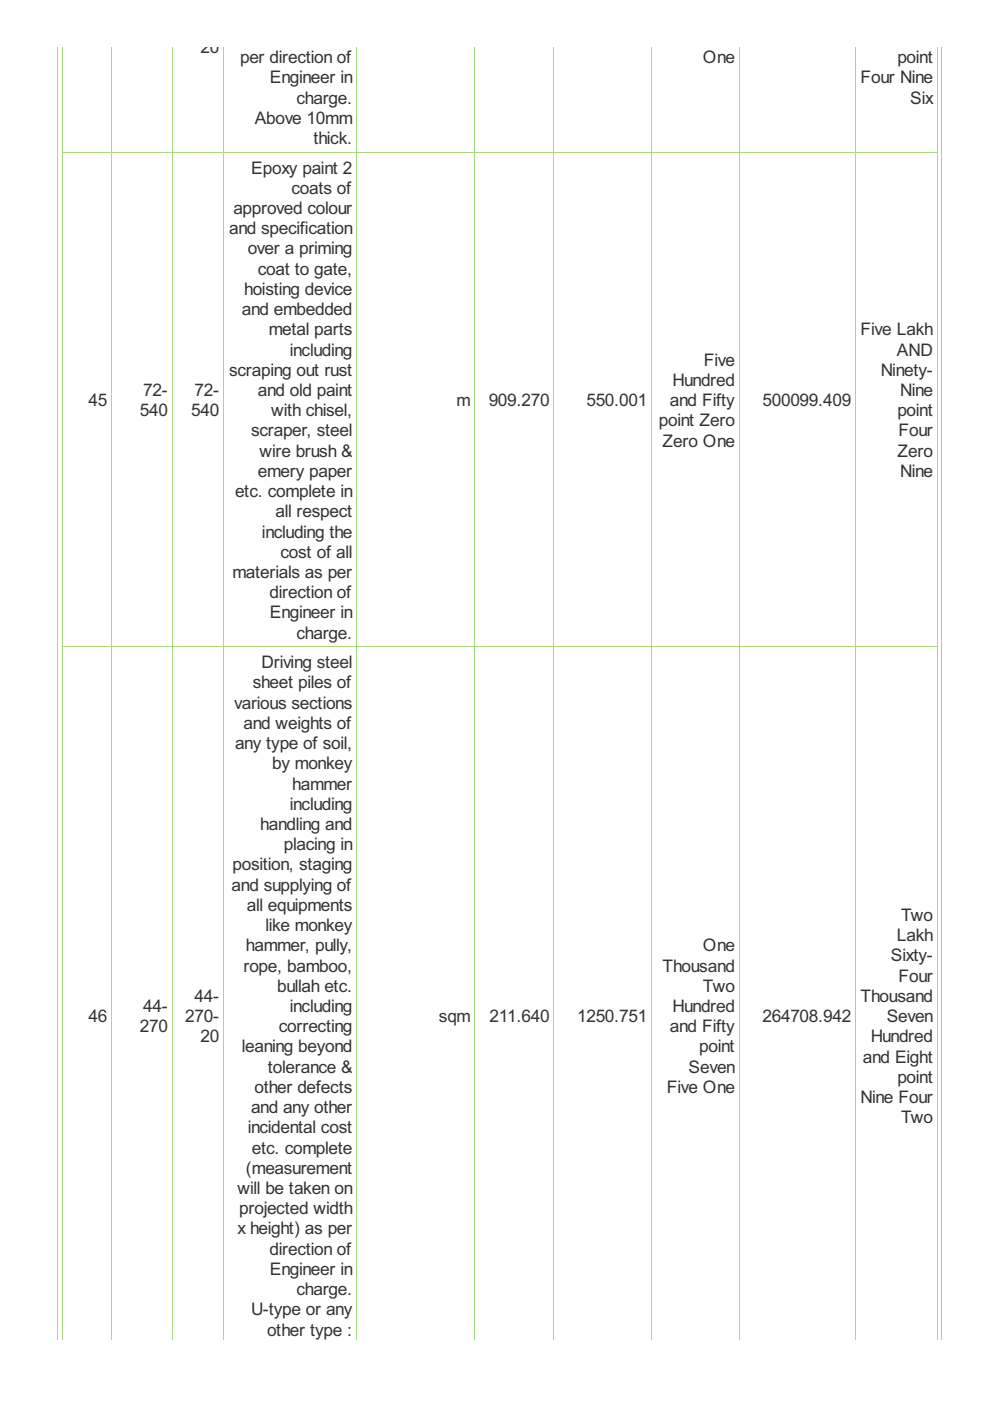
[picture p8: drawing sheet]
<svg xmlns="http://www.w3.org/2000/svg" width="210mm" height="297mm" viewBox="0 0 210 297" stroke-linecap="round" stroke-linejoin="round" font-family="sans-serif">
<defs><g id="words">
<g font-size="4.1" fill="#333">
<text x="42.5" y="11.2">20</text>
<text x="50.9" y="13.4">per direction of</text>
<text x="57.2" y="17.7">Engineer in</text>
<text x="149.1" y="13.4">One</text>
<text x="182.5" y="17.7">Four Nine</text>
<text x="190.3" y="13.4">point</text>
<text x="62.9" y="22">charge.</text>
<text x="193" y="22">Six</text>
<text x="54" y="26.2">Above 10mm</text>
<text x="66.4" y="30.5">thick.</text>
<text x="53.3" y="36.8">Epoxy paint 2</text>
<text x="61.8" y="41.1">coats of</text>
<text x="49.5" y="45.4">approved colour</text>
<text x="48.6" y="49.7">and specification</text>
<text x="52.5" y="53.9">over a priming</text>
<text x="54.7" y="58.2">coat to gate,</text>
<text x="51.8" y="62.5">hoisting device</text>
<text x="51.3" y="66.8">and embedded</text>
<text x="57" y="71.1">metal parts</text>
<text x="182.5" y="71.1">Five Lakh</text>
<text x="61.4" y="75.4">including</text>
<text x="149.2" y="77.5">Five</text>
<text x="190.1" y="75.4">AND</text>
<text x="30.4" y="84">72-</text>
<text x="41.3" y="84">72-</text>
<text x="48.6" y="79.7">scraping out rust</text>
<text x="54.7" y="84">and old paint</text>
<text x="142.6" y="81.8">Hundred</text>
<text x="186.7" y="79.7">Ninety-</text>
<text x="190.9" y="84">Nine</text>
<text x="18.7" y="86.1">45</text>
<text x="29.6" y="88.2">540</text>
<text x="40.5" y="88.2">540</text>
<text x="57.5" y="88.2">with chisel,</text>
<text x="96.8" y="86.1">m</text>
<text x="103.6" y="86.1">909.270</text>
<text x="124.3" y="86.1">550.001</text>
<text x="142" y="86.1">and Fifty</text>
<text x="161.7" y="86.1">500099.409</text>
<text x="190.3" y="88.2">point</text>
<text x="53.2" y="92.5">scraper, steel</text>
<text x="139.7" y="90.4">point Zero</text>
<text x="140.5" y="94.7">Zero One</text>
<text x="190.5" y="92.5">Four</text>
<text x="54.7" y="101.1">emery paper</text>
<text x="55" y="96.8">wire brush &amp;</text>
<text x="190.3" y="96.8">Zero</text>
<text x="190.9" y="101.1">Nine</text>
<text x="49.8" y="105.4">etc. complete in</text>
<text x="55.5" y="114">including the</text>
<text x="58.4" y="109.7">all respect</text>
<text x="59.5" y="118.3">cost of all</text>
<text x="49.3" y="122.5">materials as per</text>
<text x="57.2" y="126.8">direction of</text>
<text x="57.2" y="131.1">Engineer in</text>
<text x="62.9" y="135.4">charge.</text>
<text x="55.4" y="141.7">Driving steel</text>
<text x="53.6" y="146">sheet piles of</text>
<text x="49.7" y="150.2">various sections</text>
<text x="51.6" y="154.5">and weights of</text>
<text x="49.8" y="158.8">any type of soil,</text>
<text x="57.7" y="163.1">by monkey</text>
<text x="62" y="167.4">hammer</text>
<text x="61.4" y="171.7">including</text>
<text x="55.2" y="176">handling and</text>
<text x="49.3" y="184.5">position, staging</text>
<text x="60.2" y="180.3">placing in</text>
<text x="49.1" y="188.8">and supplying of</text>
<text x="52.3" y="193.1">all equipments</text>
<text x="56.3" y="197.4">like monkey</text>
<text x="191" y="195.3">Two</text>
<text x="52.2" y="201.7">hammer, pully,</text>
<text x="149.1" y="201.7">One</text>
<text x="188.9" y="203.8">Sixty-</text>
<text x="190.1" y="199.5">Lakh</text>
<text x="51.6" y="206">rope, bamboo,</text>
<text x="140.5" y="206">Thousand</text>
<text x="190.5" y="208.1">Four</text>
<text x="30.4" y="214.6">44-</text>
<text x="41.3" y="212.4">44-</text>
<text x="58.8" y="210.3">bullah etc.</text>
<text x="61.4" y="214.6">including</text>
<text x="142.6" y="214.6">Hundred</text>
<text x="149.1" y="210.3">Two</text>
<text x="182.5" y="212.4">Thousand</text>
<text x="18.7" y="216.7">46</text>
<text x="29.6" y="218.8">270</text>
<text x="39.3" y="216.7">270-</text>
<text x="42.5" y="221">20</text>
<text x="59.1" y="218.8">correcting</text>
<text x="93.1" y="216.7">sqm</text>
<text x="103.8" y="216.7">211.640</text>
<text x="122.4" y="216.7">1250.751</text>
<text x="142" y="218.8">and Fifty</text>
<text x="161.7" y="216.7">264708.942</text>
<text x="184.6" y="221">Hundred</text>
<text x="188" y="216.7">Seven</text>
<text x="51.3" y="223.1">leaning beyond</text>
<text x="56.8" y="227.4">tolerance &amp;</text>
<text x="146" y="227.4">Seven</text>
<text x="148.3" y="223.1">point</text>
<text x="182.9" y="225.3">and Eight</text>
<text x="53.9" y="231.7">other defects</text>
<text x="141.4" y="231.7">Five One</text>
<text x="182.5" y="233.9">Nine Four</text>
<text x="190.3" y="229.6">point</text>
<text x="53.2" y="236">and any other</text>
<text x="191" y="238.1">Two</text>
<text x="52.5" y="240.3">incidental cost</text>
<text x="53.4" y="244.6">etc. complete</text>
<text x="52.2" y="248.9">(measurement</text>
<text x="50.4" y="253.1">will be taken on</text>
<text x="50.7" y="257.4">projected width</text>
<text x="50.4" y="261.7">x height) as per</text>
<text x="57.2" y="266">direction of</text>
<text x="57.2" y="270.3">Engineer in</text>
<text x="62.9" y="274.6">charge.</text>
<text x="53.3" y="278.9">U-type or any</text>
<text x="56.6" y="283.2">other type :</text>
</g>
</g></defs>
<g fill="none" stroke="#a8da7f" stroke-width=".21">
<path d="M12.2 9.9v274.2M13.3 9.9v274.2M23.7 9.9v274.2M36.5 9.9v274.2M47.4 9.9v274.2M75.6 9.9v274.2M100.7 9.9v274.2M117.5 9.9v274.2M138.2 9.9v274.2M156.8 9.9v274.2M181.4 9.9v274.2M198.7 9.9v274.2"/>
<path d="M199.6 9.9v274.2M13.2 32.2h185.6M13.2 137.1h185.6"/>
</g>
<use href="#words"/>
</svg>
